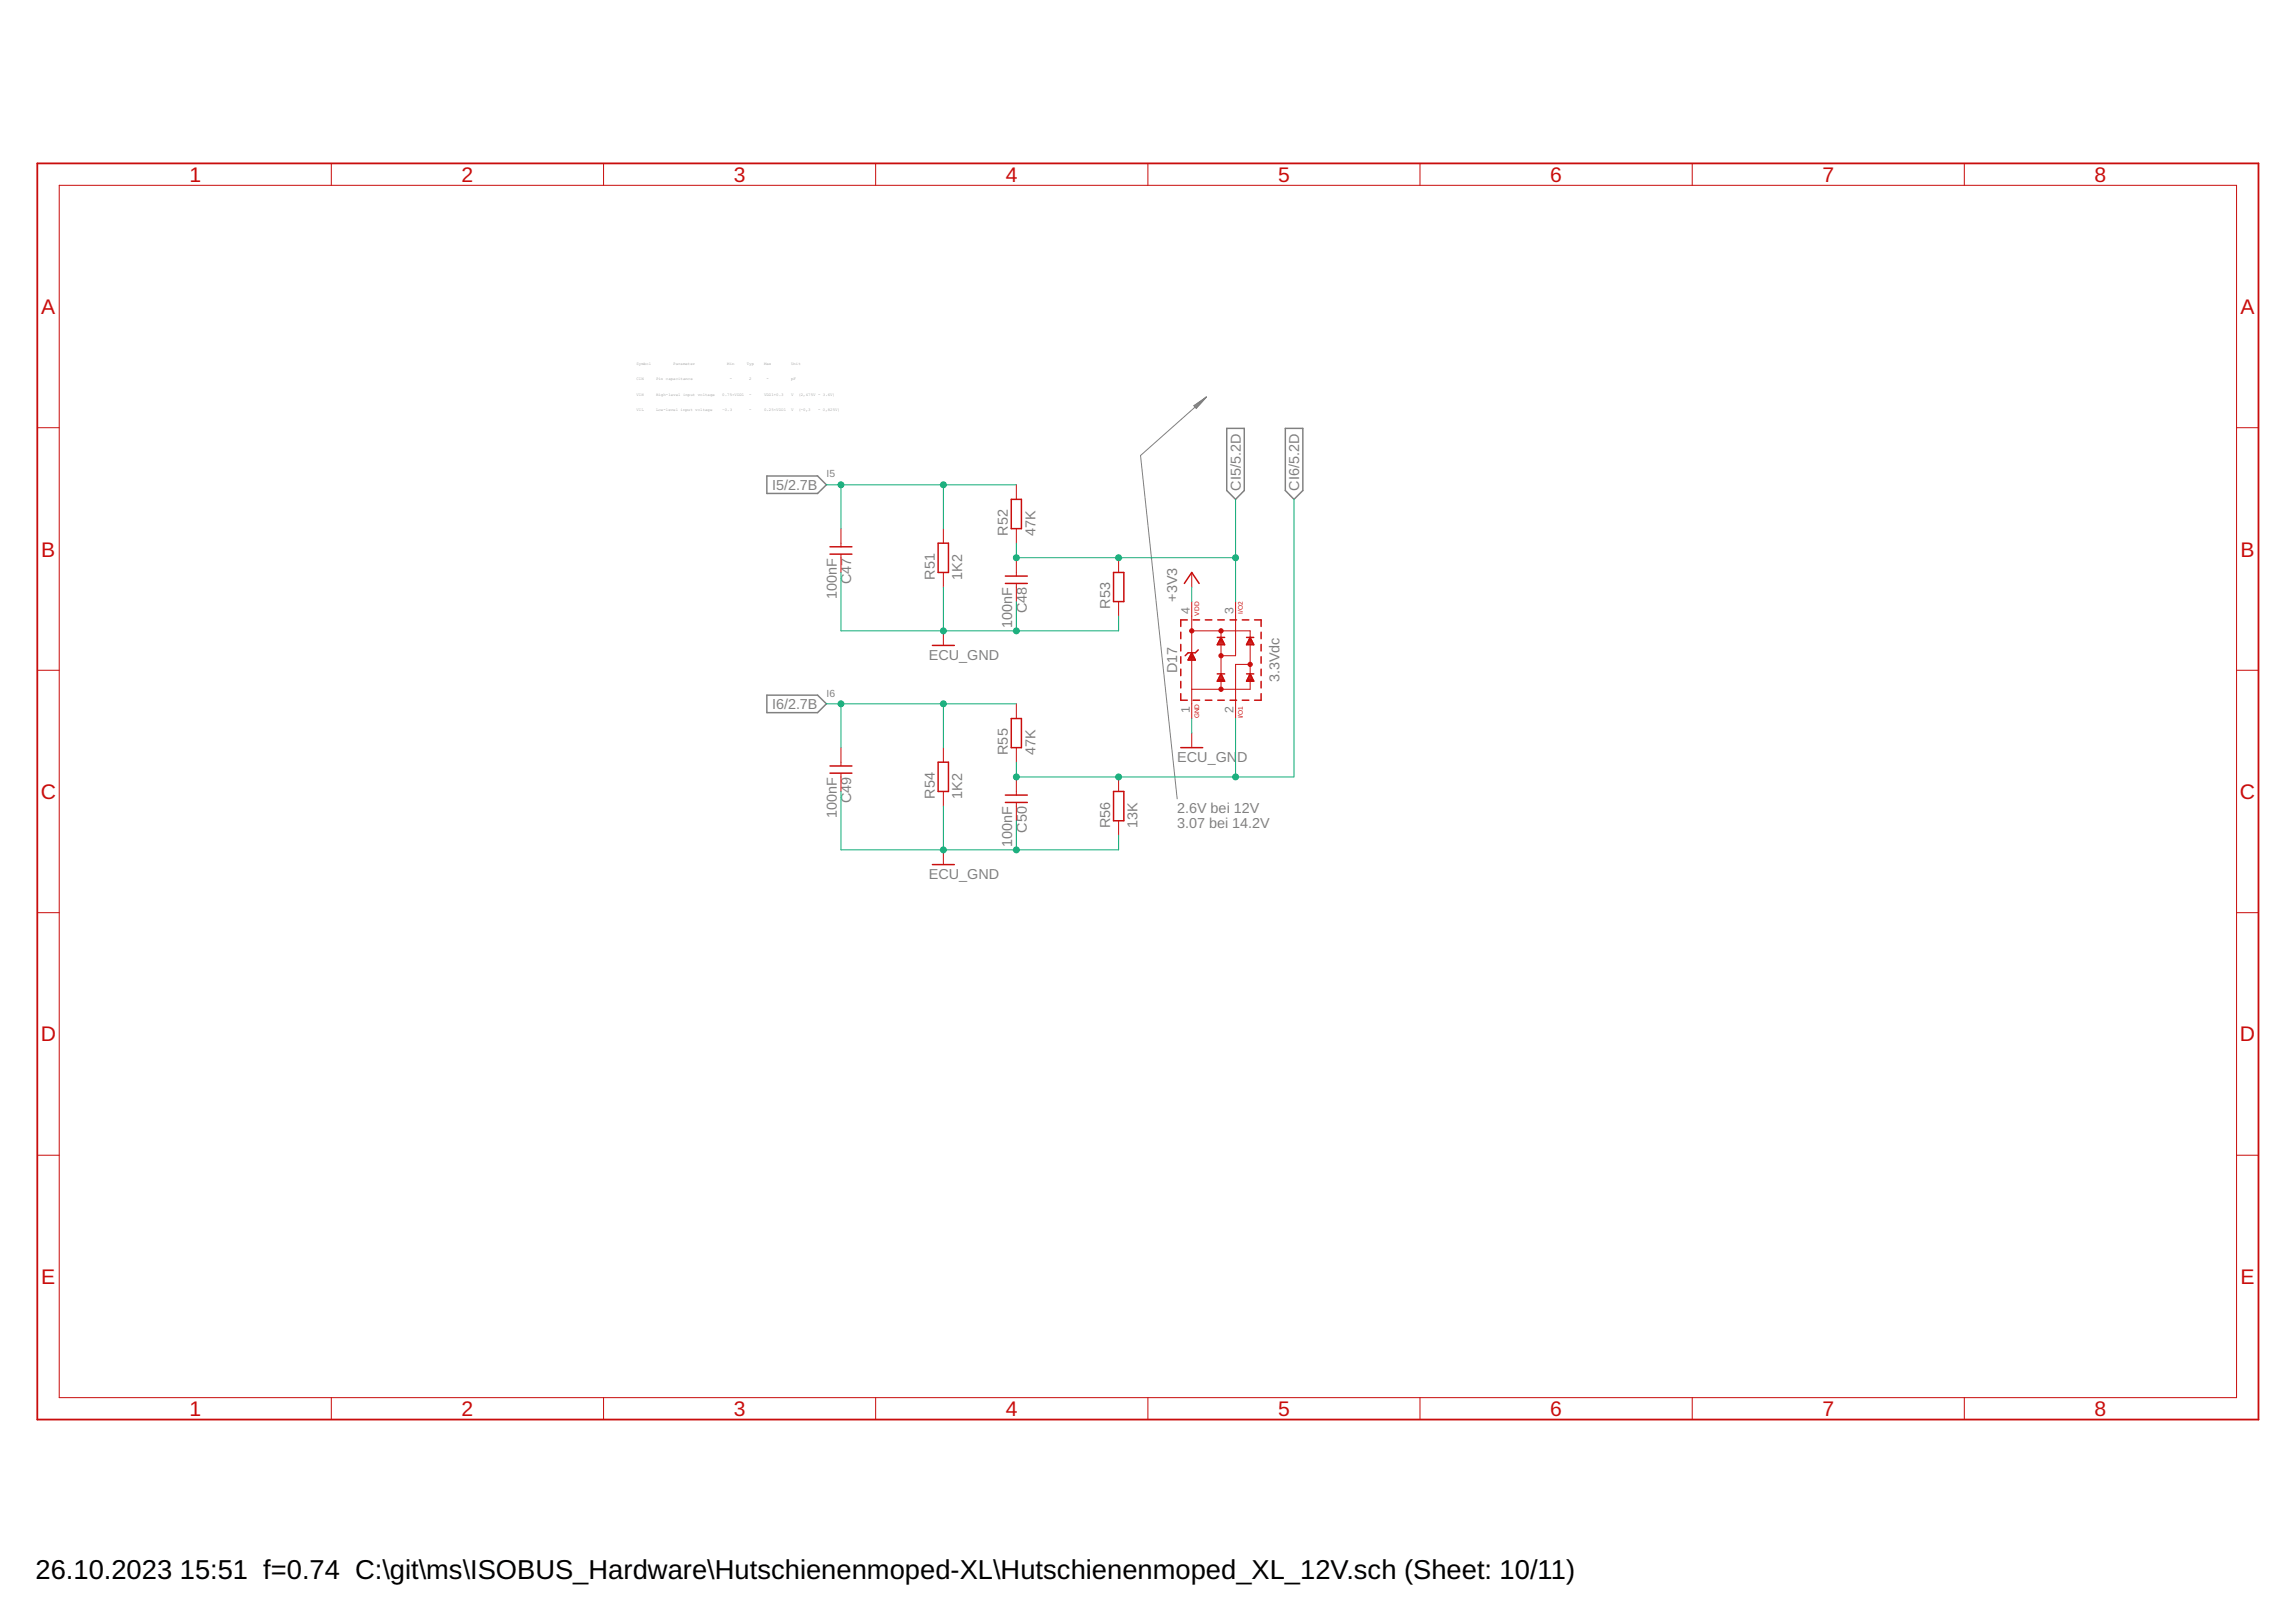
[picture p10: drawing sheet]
<svg xmlns="http://www.w3.org/2000/svg" width="297mm" height="210mm" viewBox="0 0 297 210" stroke-linecap="round" stroke-linejoin="round" font-family="sans-serif">
<defs><g id="words">
<g font-size="3.5">
<text x="4.6" y="204.3">26.10.2023</text>
<text x="23.3" y="204.3">15:51 f=0.74 C:\git\ms\ISOBUS_Hardware\Hutschienenmoped-XL\Hutschienenmoped_XL_12V.sch (Sheet: 10/11)</text>
</g>
<g font-size="2.7" fill="#c90d0c">
<text x="24.5" y="23.5">1</text>
<text x="59.7" y="23.5">2</text>
<text x="94.9" y="23.5">3</text>
<text x="130.1" y="23.5">4</text>
<text x="165.3" y="23.5">5</text>
<text x="200.6" y="23.5">6</text>
<text x="235.8" y="23.5">7</text>
<text x="271" y="23.5">8</text>
<text x="5.3" y="40.6">A</text>
<text x="289.9" y="40.6">A</text>
<text x="5.3" y="72">B</text>
<text x="289.9" y="72">B</text>
<text x="5.3" y="103.4">C</text>
<text x="289.8" y="103.4">C</text>
<text x="5.3" y="134.8">D</text>
<text x="289.8" y="134.8">D</text>
<text x="5.3" y="166.2">E</text>
<text x="289.9" y="166.2">E</text>
<text x="24.5" y="183.3">1</text>
<text x="59.7" y="183.3">2</text>
<text x="94.9" y="183.3">3</text>
<text x="130.1" y="183.3">4</text>
<text x="165.3" y="183.3">5</text>
<text x="200.6" y="183.3">6</text>
<text x="235.8" y="183.3">7</text>
<text x="271" y="183.3">8</text>
</g>
<g font-size="1.9" fill="#808080">
<text x="99.9" y="63.4">I5/2.7B</text>
<text x="160.5" y="63.5" transform="rotate(-90 160.5 63.5)">CI5/5.2D</text>
<text x="168.1" y="63.5" transform="rotate(-90 168.1 63.5)">CI6/5.2D</text>
<text x="130.4" y="69.3" transform="rotate(-90 130.4 69.3)">R52</text>
<text x="133.9" y="69.3" transform="rotate(-90 133.9 69.3)">47K</text>
<text x="108.2" y="77.5" transform="rotate(-90 108.2 77.5)">100nF</text>
<text x="110.1" y="75.6" transform="rotate(-90 110.1 75.6)">C47</text>
<text x="120.9" y="75" transform="rotate(-90 120.9 75)">R51</text>
<text x="124.5" y="75" transform="rotate(-90 124.5 75)">1K2</text>
<text x="152.3" y="77.9" transform="rotate(-90 152.3 77.9)">+3V3</text>
<text x="130.9" y="81.3" transform="rotate(-90 130.9 81.3)">100nF</text>
<text x="132.8" y="79.4" transform="rotate(-90 132.8 79.4)">C48</text>
<text x="143.6" y="78.8" transform="rotate(-90 143.6 78.8)">R53</text>
<text x="120.1" y="85.4">ECU_GND</text>
<text x="152.3" y="87.1" transform="rotate(-90 152.3 87.1)">D17</text>
<text x="165.5" y="88.3" transform="rotate(-90 165.5 88.3)">3.3Vdc</text>
<text x="99.9" y="91.8">I6/2.7B</text>
<text x="130.4" y="97.7" transform="rotate(-90 130.4 97.7)">R55</text>
<text x="133.9" y="97.7" transform="rotate(-90 133.9 97.7)">47K</text>
<text x="152.3" y="98.6">ECU_GN</text>
<text x="160.1" y="98.6">D</text>
<text x="108.2" y="105.8" transform="rotate(-90 108.2 105.8)">100nF</text>
<text x="110.1" y="104" transform="rotate(-90 110.1 104)">C49</text>
<text x="120.9" y="103.4" transform="rotate(-90 120.9 103.4)">R54</text>
<text x="124.5" y="103.4" transform="rotate(-90 124.5 103.4)">1K2</text>
<text x="132.8" y="107.7" transform="rotate(-90 132.8 107.7)">C50</text>
<text x="143.6" y="107.2" transform="rotate(-90 143.6 107.2)">R56</text>
<text x="147.2" y="107.2" transform="rotate(-90 147.2 107.2)">13K</text>
<text x="152.3" y="105.2">2.6V bei 12V</text>
<text x="152.3" y="107.2">3.07 bei 14.2V</text>
<text x="120.1" y="113.8">ECU_GND</text>
<text x="130.9" y="109.6" transform="rotate(-90 130.9 109.6)">100nF</text>
</g>
<g font-size="1.6" fill="#808080">
<text x="153.9" y="79.5" transform="rotate(-90 153.9 79.5)">4</text>
<text x="159.6" y="79.5" transform="rotate(-90 159.6 79.5)">3</text>
<text x="153.9" y="92.2" transform="rotate(-90 153.9 92.2)">1</text>
<text x="159.6" y="92.2" transform="rotate(-90 159.6 92.2)">2</text>
</g>
<g font-size="1.3" fill="#808080">
<text x="106.9" y="61.8">I5</text>
<text x="106.9" y="90.1">I6</text>
</g>
<g font-size=".8" fill="#c90d0c">
<text x="155.1" y="79.7" transform="rotate(-90 155.1 79.7)">VDD</text>
<text x="160.8" y="79.4" transform="rotate(-90 160.8 79.4)">I/O2</text>
<text x="155.1" y="93" transform="rotate(-90 155.1 93)">GND</text>
<text x="160.8" y="93" transform="rotate(-90 160.8 93)">I/O1</text>
</g>
<g font-size=".5" fill="#808080">
<text x="82.3" y="47.2">Symbol</text>
<text x="87.1" y="47.2">Parameter</text>
<text x="98.8" y="47.2">Max</text>
<text x="84.9" y="49.2">Pin capacitance</text>
<text x="84.9" y="51.2">High-level input voltage</text>
<text x="84.9" y="53.2">Low-level input voltage</text>
<text x="98.8" y="51.2">VDD1+0.3</text>
<text x="98.8" y="53.2">0.25×VDD1</text>
<text x="103.3" y="51.2">(2,475V - 3.6V)</text>
</g>
</g></defs>
<path d="M154.5 52.5l1.6-1.1-1.3 1.5zM156.1 51.4l-8.5 7.5 4.7 44.5M156.1 51.4l-1.5 1.2M156.1 51.4l-1.4 1.3M156.1 51.4l-1.6 1.1M156.1 51.4l-1.4 1.4" fill="none" stroke="#808080" stroke-width=".13"/>
<path d="M158.7 55.4h2.3v8.1l-1.1 1.1-1.2-1.1zM166.3 55.4h2.3v8.1l-1.2 1.1-1.1-1.1zM99.2 61.6h6.6l1.1 1.1-1.1 1.2h-6.6zM99.2 90h6.6l1.1 1.1-1.1 1.1h-6.6z" fill="none" stroke="#808080" stroke-width=".19"/>
<path d="M4.8 21.1h287.4v162.6h-287.4z" fill="none" stroke="#c90d0c" stroke-width=".23"/>
<g fill="none" stroke="#c90d0c" stroke-width=".13">
<path d="M7.7 24h281.6v156.9h-281.6zM42.9 21.1v2.9M78.1 21.1v2.9M113.3 21.1v2.9M148.5 21.1v2.9M183.7 21.1v2.9M218.9 21.1v2.9M254.1 21.1v2.9M4.8 55.4h2.9M289.3 55.4h2.9M108.8 68.4v2.4M108.8 71.7v2.4"/>
<path d="M122 68.4v1.9M122 74.1v1.9M131.5 62.7v1.9M131.5 68.4v1.9M131.5 72.2v2.3M131.5 75.5v2.4M144.7 72.2v1.9M144.7 77.9v1.8M154.2 74.1v1.9M154.2 77.9v15.1M159.9 77.9v7h-1.9M4.8 86.7h2.9"/>
<path d="M108.8 96.8v2.3M122 81.6v1.9M122 96.8v1.8M131.5 91.1v1.9M131.5 96.8v1.8M154.2 94.9v1.9M154.2 81.6h7.5v.9M158 81.6v1M158 83.5v3.8M158 88.2v1M161.7 86h-1.8v7M161.7 83.5v3.7"/>
<path d="M161.7 88.2v1h-7.5M289.3 86.7h2.9M4.8 118.1h2.9M108.8 100.1v2.3M122 102.4v1.9M122 110v1.9M131.5 100.5v2.4M131.5 103.9v2.3M144.7 100.5v1.9M144.7 106.2v1.9M289.3 118.1h2.9M4.8 149.5h2.9"/>
<path d="M289.3 149.5h2.9M42.9 180.9v2.8M78.1 180.9v2.8M113.3 180.9v2.8M148.5 180.9v2.8M183.7 180.9v2.8M218.9 180.9v2.8M254.1 180.9v2.8"/>
</g>
<g fill="none" stroke="#c90d0c" stroke-width=".19">
<path d="M107.4 71.7h2.8M107.4 70.8h2.8M121.4 70.3h1.3v3.8h-1.3zM130.1 75.5h2.8M130.1 74.5h2.8M130.8 64.6h1.3v3.8h-1.3zM144.1 74.1h1.3v3.8h-1.3zM153.2 75.5l1-1.4 .9 1.4M107.4 99.1h2.8M120.6 83.5h2.9M121.4 98.6h1.3v3.8h-1.3zM130.8 93h1.3v3.8h-1.3z"/>
<path d="M152.8 96.8h2.8M152.8 89.8v.8h.8M152.8 81.8v.9M152.8 83.4v.8M152.8 85v.8M152.8 86.6v.8M152.8 88.2v.8M153.6 80.2h-.8v.9M153.8 85.3h.8M153.9 85.1h.6M153.9 84.9h.5M154 84.8h.3"/>
<path d="M154.1 84.6h.1M154.2 84.5l.4 .9h-.9zM154.3 80.2h.9M154.3 90.6h.9M155 84.1l-.4 .4h-.9l-.4 .4M155.9 80.2h.9M155.9 90.6h.9M157.5 82.5h.9M157.5 87.2h.9M157.5 83.4h.9M157.5 88.1h.9M157.5 80.2h.9"/>
<path d="M157.5 90.6h.9M157.6 83.2h.7M157.6 87.9h.7M157.7 83.1h.5M157.7 87.8h.5M157.8 82.9h.4M157.8 87.6h.4M157.8 82.7h.3M157.8 87.5h.3M157.9 82.6h.1M157.9 87.3h.1M158 82.5l.4 .9h-.9z"/>
<path d="M158 87.2l.4 1h-.9zM159.1 80.2h.9M159.1 90.6h.9M160.7 80.2h.9M160.7 90.6h.9M161.3 82.5h.9M161.3 87.2h.9M161.3 83.4h.9M161.3 88.1h.9M161.4 83.2h.7M161.4 87.9h.7M161.5 83.1h.5"/>
<path d="M161.5 87.8h.5M161.5 82.9h.4M161.5 87.6h.4M161.6 82.7h.3M161.6 87.5h.3M161.7 82.6h.1M161.7 87.3h.1M161.7 82.5l.5 .9h-.9zM161.7 87.2l.5 1h-.9zM162.3 80.2h.9v.9M163.2 81.8v.9M163.2 83.4v.8"/>
<path d="M163.2 85v.8M163.2 86.6v.8M163.2 88.2v.8M163.2 89.8v.8h-.9M107.4 100.1h2.8M120.6 111.9h2.9M130.1 103.8h2.8M130.1 102.9h2.8M144.1 102.4h1.3v3.8h-1.3z"/>
</g>
<g fill="#c90d0c" stroke="#c90d0c" stroke-width=".13">
<circle cx="158" cy="89.2" r=".28"/>
<circle cx="154.2" cy="81.6" r=".28"/>
<circle cx="161.7" cy="86" r=".28"/>
<circle cx="158" cy="84.9" r=".28"/>
<circle cx="158" cy="81.6" r=".28"/>
</g>
<g fill="none" stroke="#0dab76" stroke-width=".13">
<path d="M106.9 62.7h24.6M108.8 62.7v5.7M108.8 74.1v7.5h35.9v-1.9M122 62.7v5.7M122 76v5.6M131.5 70.3v1.9h28.4M131.5 77.9v3.7M154.2 76v1.9M159.9 64.6v13.3M167.4 64.6v35.9h-35.9v-1.9M106.9 91.1h24.6M108.8 91.1v5.7"/>
<path d="M122 91.1v5.7M154.2 93v1.9M159.9 93v7.5M108.8 102.4v7.6h35.9v-1.9M122 104.3v5.7M131.5 106.2v3.8"/>
</g>
<g fill="#0dab76" stroke="#0dab76" stroke-width=".13">
<circle cx="122" cy="91.1" r=".38"/>
<circle cx="108.8" cy="91.1" r=".38"/>
<circle cx="122" cy="62.7" r=".38"/>
<circle cx="108.8" cy="62.7" r=".38"/>
<circle cx="131.5" cy="72.2" r=".38"/>
<circle cx="144.7" cy="72.2" r=".38"/>
<circle cx="159.9" cy="72.2" r=".38"/>
<circle cx="144.7" cy="100.5" r=".38"/>
<circle cx="159.9" cy="100.5" r=".38"/>
<circle cx="131.5" cy="100.5" r=".38"/>
<circle cx="122" cy="81.6" r=".38"/>
<circle cx="131.5" cy="81.6" r=".38"/>
<circle cx="122" cy="110" r=".38"/>
<circle cx="131.5" cy="110" r=".38"/>
</g>
<use href="#words"/>
</svg>
